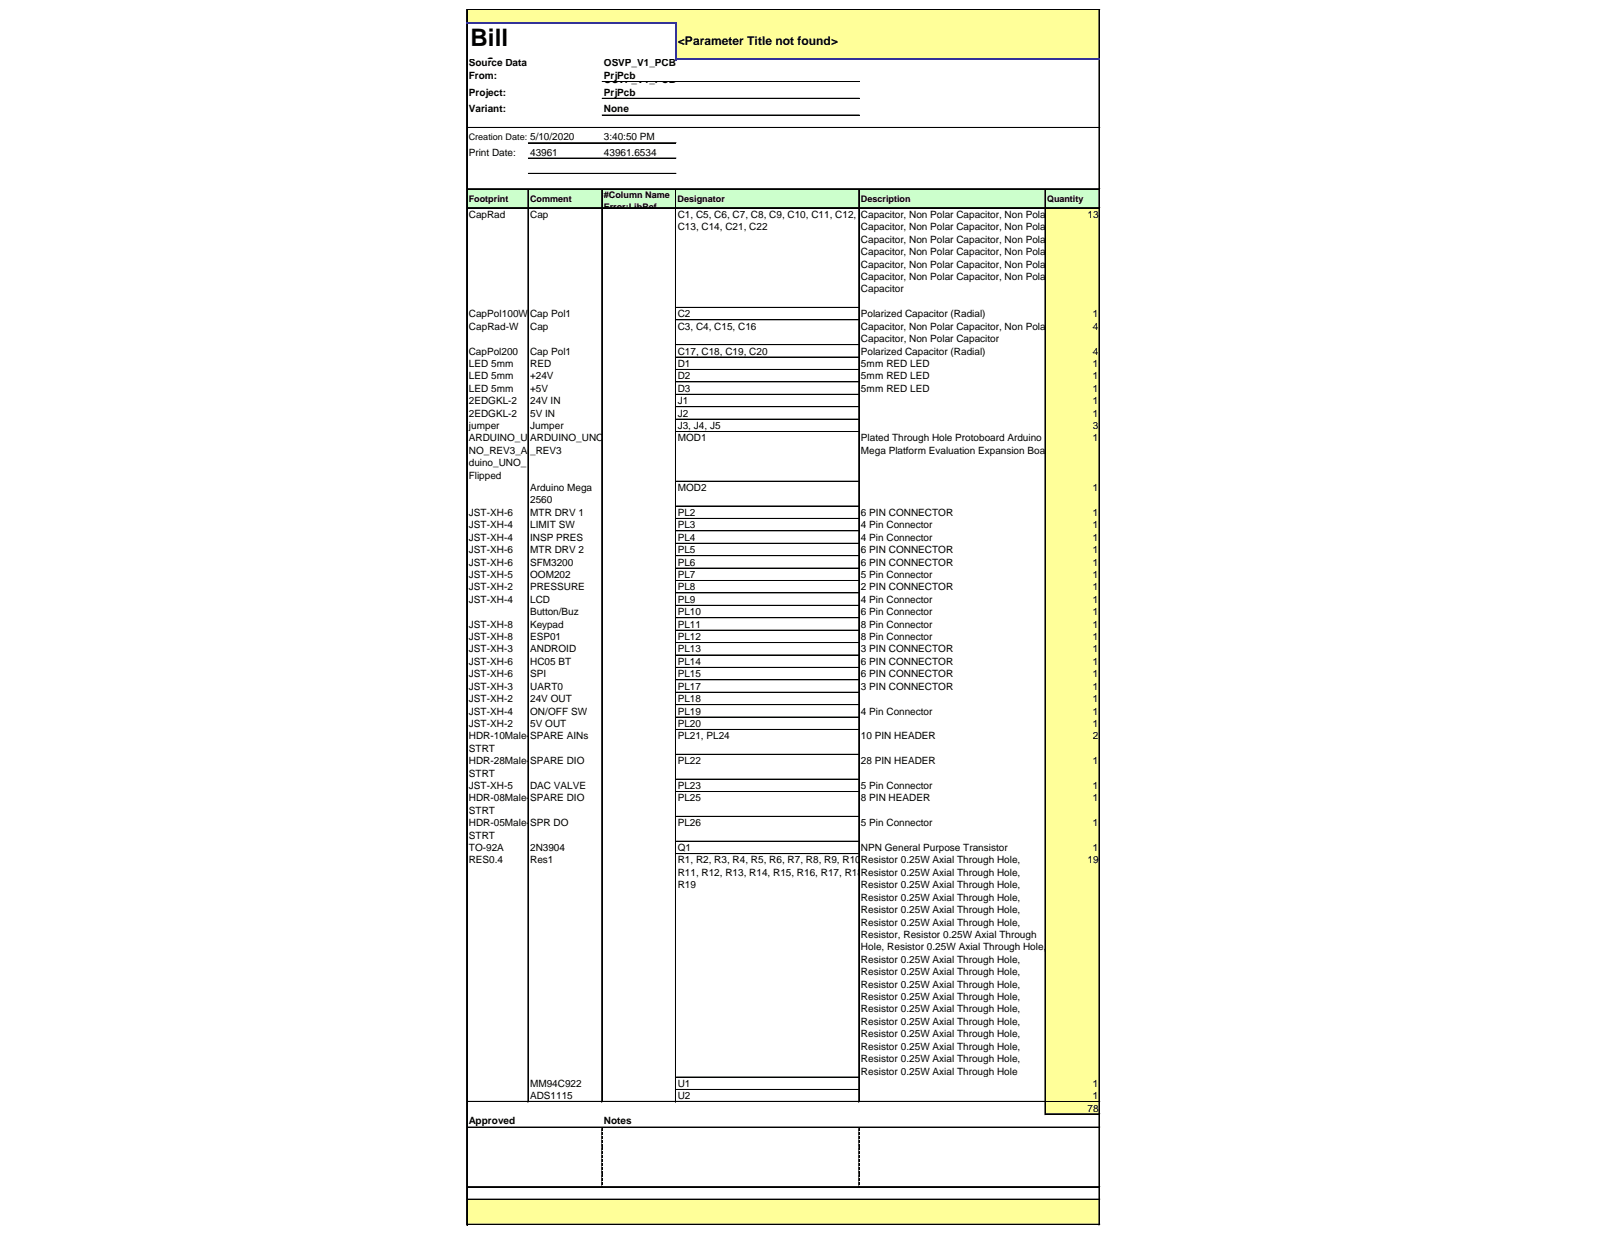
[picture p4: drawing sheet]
<svg xmlns="http://www.w3.org/2000/svg" width="279mm" height="216mm" viewBox="0 0 279 216" stroke-linecap="round" stroke-linejoin="round" font-family="sans-serif">
<defs><g id="words">
<g font-size="4.2">
<text x="81.4" y="8">Bill</text>
<text x="81.4" y="13">of</text>
</g>
<text font-size="2.1" x="117.2" y="7.8">&lt;Parameter Title not found&gt;</text>
<g font-size="1.7">
<text x="81.1" y="11.4">Source Data</text>
<text x="104.4" y="11.4">OSVP_V1_PCB.</text>
<text x="81.1" y="13.6">From:</text>
<text x="81.1" y="16.5">Project:</text>
<text x="104.4" y="13.6">PrjPcb</text>
<text x="104.4" y="14.3">OSVP_V1_PCB.</text>
<text x="104.4" y="16.5">PrjPcb</text>
<text x="81.1" y="19.4">Variant:</text>
<text x="104.4" y="19.4">None</text>
<text x="81.1" y="26.9">Print Date:</text>
<text x="91.7" y="26.9">43961</text>
<text x="104.4" y="24.2">3:40:50 PM</text>
<text x="104.4" y="26.9">43961.6534</text>
<text x="81.1" y="37.7">CapRad</text>
<text x="91.7" y="37.7">Cap</text>
<text x="117.2" y="37.7">C1, C5, C6, C7, C8, C9, C10, C11, C12,</text>
<text x="117.2" y="39.8">C13, C14, C21, C22</text>
<text x="148.9" y="37.7">Capacitor, Non Polar Capacitor, Non Polar</text>
<text x="148.9" y="39.8">Capacitor, Non Polar Capacitor, Non Polar</text>
<text x="148.9" y="42">Capacitor, Non Polar Capacitor, Non Polar</text>
<text x="188" y="37.7">13</text>
<text x="148.9" y="44.1">Capacitor, Non Polar Capacitor, Non Polar</text>
<text x="148.9" y="46.3">Capacitor, Non Polar Capacitor, Non Polar</text>
<text x="148.9" y="48.4">Capacitor, Non Polar Capacitor, Non Polar</text>
<text x="148.9" y="50.6">Capacitor</text>
<text x="81.1" y="54.8">CapPol100W</text>
<text x="81.1" y="57">CapRad-W</text>
<text x="91.7" y="54.8">Cap Pol1</text>
<text x="91.7" y="57">Cap</text>
<text x="117.2" y="54.8">C2</text>
<text x="117.2" y="57">C3, C4, C15, C16</text>
<text x="148.9" y="54.8">Polarized Capacitor (Radial)</text>
<text x="148.9" y="57">Capacitor, Non Polar Capacitor, Non Polar</text>
<text x="148.9" y="59.1">Capacitor, Non Polar Capacitor</text>
<text x="188.9" y="54.8">1</text>
<text x="188.9" y="57">4</text>
<text x="81.1" y="61.3">CapPol200</text>
<text x="81.1" y="63.4">LED 5mm</text>
<text x="81.1" y="65.6">LED 5mm</text>
<text x="91.7" y="61.3">Cap Pol1</text>
<text x="91.7" y="63.4">RED</text>
<text x="91.7" y="65.6">+24V</text>
<text x="117.2" y="61.3">C17, C18, C19, C20</text>
<text x="117.2" y="63.4">D1</text>
<text x="117.2" y="65.6">D2</text>
<text x="148.9" y="61.3">Polarized Capacitor (Radial)</text>
<text x="148.9" y="63.4">5mm RED LED</text>
<text x="148.9" y="65.6">5mm RED LED</text>
<text x="188.9" y="61.3">4</text>
<text x="188.9" y="63.4">1</text>
<text x="188.9" y="65.6">1</text>
<text x="81.1" y="67.7">LED 5mm</text>
<text x="81.1" y="69.9">2EDGKL-2</text>
<text x="91.7" y="67.7">+5V</text>
<text x="91.7" y="69.9">24V IN</text>
<text x="117.2" y="67.7">D3</text>
<text x="117.2" y="69.9">J1</text>
<text x="148.9" y="67.7">5mm RED LED</text>
<text x="188.9" y="67.7">1</text>
<text x="188.9" y="69.9">1</text>
<text x="81.1" y="72">2EDGKL-2</text>
<text x="81.1" y="74.2">jumper</text>
<text x="81.1" y="76.3">ARDUINO_U</text>
<text x="91.7" y="72">5V IN</text>
<text x="91.7" y="74.2">Jumper</text>
<text x="91.7" y="76.3">ARDUINO_UNO</text>
<text x="117.2" y="72">J2</text>
<text x="117.2" y="74.2">J3, J4, J5</text>
<text x="117.2" y="76.3">MOD1</text>
<text x="148.9" y="76.3">Plated Through Hole Protoboard Arduino</text>
<text x="188.9" y="72">1</text>
<text x="188.9" y="74.2">3</text>
<text x="188.9" y="76.3">1</text>
<text x="81.1" y="78.4">NO_REV3_Ar</text>
<text x="81.1" y="80.6">duino_UNO_</text>
<text x="81.1" y="82.7">Flipped</text>
<text x="91.7" y="78.4">_REV3</text>
<text x="148.9" y="78.4">Mega Platform Evaluation Expansion Board</text>
<text x="81.1" y="89.2">JST-XH-6</text>
<text x="91.7" y="84.9">Arduino Mega</text>
<text x="91.7" y="87">2560</text>
<text x="91.7" y="89.2">MTR DRV 1</text>
<text x="117.2" y="84.9">MOD2</text>
<text x="117.2" y="89.2">PL2</text>
<text x="148.9" y="89.2">6 PIN CONNECTOR</text>
<text x="188.9" y="84.9">1</text>
<text x="188.9" y="89.2">1</text>
<text x="81.1" y="91.3">JST-XH-4</text>
<text x="81.1" y="93.5">JST-XH-4</text>
<text x="81.1" y="95.6">JST-XH-6</text>
<text x="91.7" y="91.3">LIMIT SW</text>
<text x="91.7" y="93.5">INSP PRES</text>
<text x="91.7" y="95.6">MTR DRV 2</text>
<text x="117.2" y="91.3">PL3</text>
<text x="117.2" y="93.5">PL4</text>
<text x="117.2" y="95.6">PL5</text>
<text x="148.9" y="91.3">4 Pin Connector</text>
<text x="148.9" y="93.5">4 Pin Connector</text>
<text x="148.9" y="95.6">6 PIN CONNECTOR</text>
<text x="188.9" y="91.3">1</text>
<text x="188.9" y="93.5">1</text>
<text x="188.9" y="95.6">1</text>
<text x="81.1" y="97.8">JST-XH-6</text>
<text x="81.1" y="99.9">JST-XH-5</text>
<text x="91.7" y="97.8">SFM3200</text>
<text x="91.7" y="99.9">OOM202</text>
<text x="117.2" y="97.8">PL6</text>
<text x="117.2" y="99.9">PL7</text>
<text x="148.9" y="97.8">6 PIN CONNECTOR</text>
<text x="148.9" y="99.9">5 Pin Connector</text>
<text x="188.9" y="97.8">1</text>
<text x="188.9" y="99.9">1</text>
<text x="81.1" y="102.1">JST-XH-2</text>
<text x="81.1" y="104.2">JST-XH-4</text>
<text x="91.7" y="102.1">PRESSURE</text>
<text x="91.7" y="104.2">LCD</text>
<text x="91.7" y="106.3">Button/Buz</text>
<text x="117.2" y="102.1">PL8</text>
<text x="117.2" y="104.2">PL9</text>
<text x="117.2" y="106.3">PL10</text>
<text x="148.9" y="102.1">2 PIN CONNECTOR</text>
<text x="148.9" y="104.2">4 Pin Connector</text>
<text x="148.9" y="106.3">6 Pin Connector</text>
<text x="188.9" y="102.1">1</text>
<text x="188.9" y="104.2">1</text>
<text x="188.9" y="106.3">1</text>
<text x="81.1" y="108.5">JST-XH-8</text>
<text x="81.1" y="110.6">JST-XH-8</text>
<text x="81.1" y="112.8">JST-XH-3</text>
<text x="91.7" y="108.5">Keypad</text>
<text x="91.7" y="110.6">ESP01</text>
<text x="91.7" y="112.8">ANDROID</text>
<text x="117.2" y="108.5">PL11</text>
<text x="117.2" y="110.6">PL12</text>
<text x="117.2" y="112.8">PL13</text>
<text x="148.9" y="108.5">8 Pin Connector</text>
<text x="148.9" y="110.6">8 Pin Connector</text>
<text x="148.9" y="112.8">3 PIN CONNECTOR</text>
<text x="188.9" y="108.5">1</text>
<text x="188.9" y="110.6">1</text>
<text x="188.9" y="112.8">1</text>
<text x="81.1" y="114.9">JST-XH-6</text>
<text x="81.1" y="117.1">JST-XH-6</text>
<text x="81.1" y="119.2">JST-XH-3</text>
<text x="91.7" y="114.9">HC05 BT</text>
<text x="91.7" y="117.1">SPI</text>
<text x="91.7" y="119.2">UART0</text>
<text x="117.2" y="114.9">PL14</text>
<text x="117.2" y="117.1">PL15</text>
<text x="117.2" y="119.2">PL17</text>
<text x="148.9" y="114.9">6 PIN CONNECTOR</text>
<text x="148.9" y="117.1">6 PIN CONNECTOR</text>
<text x="148.9" y="119.2">3 PIN CONNECTOR</text>
<text x="188.9" y="114.9">1</text>
<text x="188.9" y="117.1">1</text>
<text x="188.9" y="119.2">1</text>
<text x="81.1" y="121.4">JST-XH-2</text>
<text x="81.1" y="123.5">JST-XH-4</text>
<text x="81.1" y="125.7">JST-XH-2</text>
<text x="91.7" y="121.4">24V OUT</text>
<text x="91.7" y="123.5">ON/OFF SW</text>
<text x="91.7" y="125.7">5V OUT</text>
<text x="117.2" y="121.4">PL18</text>
<text x="117.2" y="123.5">PL19</text>
<text x="117.2" y="125.7">PL20</text>
<text x="148.9" y="123.5">4 Pin Connector</text>
<text x="188.9" y="121.4">1</text>
<text x="188.9" y="123.5">1</text>
<text x="188.9" y="125.7">1</text>
<text x="81.1" y="127.8">HDR-10Male-</text>
<text x="81.1" y="129.9">STRT</text>
<text x="91.7" y="127.8">SPARE AINs</text>
<text x="117.2" y="127.8">PL21, PL24</text>
<text x="148.9" y="127.8">10 PIN HEADER</text>
<text x="188.9" y="127.8">2</text>
<text x="81.1" y="132.1">HDR-28Male-</text>
<text x="81.1" y="134.2">STRT</text>
<text x="81.1" y="136.4">JST-XH-5</text>
<text x="91.7" y="132.1">SPARE DIO</text>
<text x="91.7" y="136.4">DAC VALVE</text>
<text x="117.2" y="132.1">PL22</text>
<text x="117.2" y="136.4">PL23</text>
<text x="148.9" y="132.1">28 PIN HEADER</text>
<text x="148.9" y="136.4">5 Pin Connector</text>
<text x="188.9" y="132.1">1</text>
<text x="188.9" y="136.4">1</text>
<text x="81.1" y="138.5">HDR-08Male-</text>
<text x="81.1" y="140.7">STRT</text>
<text x="81.1" y="142.8">HDR-05Male-</text>
<text x="91.7" y="138.5">SPARE DIO</text>
<text x="91.7" y="142.8">SPR DO</text>
<text x="117.2" y="138.5">PL25</text>
<text x="117.2" y="142.8">PL26</text>
<text x="148.9" y="138.5">8 PIN HEADER</text>
<text x="148.9" y="142.8">5 Pin Connector</text>
<text x="188.9" y="138.5">1</text>
<text x="188.9" y="142.8">1</text>
<text x="81.1" y="145">STRT</text>
<text x="81.1" y="147.1">TO-92A</text>
<text x="81.1" y="149.3">RES0.4</text>
<text x="91.7" y="147.1">2N3904</text>
<text x="91.7" y="149.3">Res1</text>
<text x="117.2" y="147.1">Q1</text>
<text x="117.2" y="149.3">R1, R2, R3, R4, R5, R6, R7, R8, R9, R10,Resistor 0.25W Axial Through Hole,</text>
<text x="148.9" y="147.1">NPN General Purpose Transistor</text>
<text x="188" y="149.3">19</text>
<text x="188.9" y="147.1">1</text>
<text x="117.2" y="151.4">R11, R12, R13, R14, R15, R16, R17, R18,</text>
<text x="117.2" y="153.6">R19</text>
<text x="148.9" y="151.4">Resistor 0.25W Axial Through Hole,</text>
<text x="148.9" y="153.6">Resistor 0.25W Axial Through Hole,</text>
<text x="148.9" y="155.7">Resistor 0.25W Axial Through Hole,</text>
<text x="148.9" y="157.8">Resistor 0.25W Axial Through Hole,</text>
<text x="148.9" y="160">Resistor 0.25W Axial Through Hole,</text>
<text x="148.9" y="162.1">Resistor, Resistor 0.25W Axial Through</text>
<text x="148.9" y="164.3">Hole, Resistor 0.25W Axial Through Hole,</text>
<text x="148.9" y="166.4">Resistor 0.25W Axial Through Hole,</text>
<text x="148.9" y="168.6">Resistor 0.25W Axial Through Hole,</text>
<text x="148.9" y="170.7">Resistor 0.25W Axial Through Hole,</text>
<text x="148.9" y="172.9">Resistor 0.25W Axial Through Hole,</text>
<text x="148.9" y="175">Resistor 0.25W Axial Through Hole,</text>
<text x="148.9" y="177.2">Resistor 0.25W Axial Through Hole,</text>
<text x="148.9" y="179.3">Resistor 0.25W Axial Through Hole,</text>
<text x="148.9" y="181.4">Resistor 0.25W Axial Through Hole,</text>
<text x="148.9" y="183.6">Resistor 0.25W Axial Through Hole,</text>
<text x="148.9" y="185.7">Resistor 0.25W Axial Through Hole</text>
<text x="91.7" y="187.9">MM94C922</text>
<text x="91.7" y="190">ADS1115</text>
<text x="117.2" y="187.9">U1</text>
<text x="117.2" y="190">U2</text>
<text x="188.9" y="187.9">1</text>
<text x="188.9" y="190">1</text>
<text x="81.1" y="194.3">Approved</text>
<text x="104.4" y="194.3">Notes</text>
<text x="188" y="192.2">78</text>
</g>
<g font-size="1.6">
<text x="81" y="24.2">Creation Date: 5/10/2020</text>
<text x="81" y="34.8">Footprint</text>
<text x="91.6" y="34.8">Comment</text>
<text x="104.4" y="34.2">#Column Name</text>
<text x="117.2" y="34.8">Designator</text>
<text x="148.8" y="34.8">Description</text>
<text x="181" y="34.8">Quantity</text>
<text x="104.4" y="36.3">Error:LibRef</text>
</g>
</g></defs>
<g fill="#ff9">
<path d="M80.8 1.7h109.3v2.3h-109.3z"/>
<path d="M116.9 4h73.2v6.3h-73.2z"/>
</g>
<path d="M80.8 32.7h109.3v3.3h-109.3z" fill="#cfc"/>
<g fill="#ff9">
<path d="M180.7 36h9.4v17.2h-9.4z"/>
<path d="M180.7 53.1h9.4v2.2h-9.4z"/>
<path d="M180.7 55.3h9.4v4.3h-9.4z"/>
<path d="M180.7 59.6h9.4v2.1h-9.4z"/>
<path d="M180.7 61.7h9.4v2.2h-9.4z"/>
<path d="M180.7 63.9h9.4v2.1h-9.4z"/>
<path d="M180.7 66h9.4v2.2h-9.4z"/>
<path d="M180.7 68.2h9.4v2.1h-9.4z"/>
<path d="M180.7 70.3h9.4v2.2h-9.4z"/>
<path d="M180.7 72.4h9.4v2.2h-9.4z"/>
<path d="M180.7 74.6h9.4v8.6h-9.4z"/>
<path d="M180.7 83.2h9.4v4.3h-9.4z"/>
<path d="M180.7 87.5h9.4v2.1h-9.4z"/>
<path d="M180.7 89.6h9.4v2.2h-9.4z"/>
<path d="M180.7 91.8h9.4v2.1h-9.4z"/>
<path d="M180.7 93.9h9.4v2.2h-9.4z"/>
<path d="M180.7 96h9.4v2.2h-9.4z"/>
<path d="M180.7 98.2h9.4v2.2h-9.4z"/>
<path d="M180.7 100.3h9.4v2.2h-9.4z"/>
<path d="M180.7 102.5h9.4v2.2h-9.4z"/>
<path d="M180.7 104.6h9.4v2.2h-9.4z"/>
<path d="M180.7 106.8h9.4v2.1h-9.4z"/>
<path d="M180.7 108.9h9.4v2.2h-9.4z"/>
<path d="M180.7 111.1h9.4v2.1h-9.4z"/>
<path d="M180.7 113.2h9.4v2.2h-9.4z"/>
<path d="M180.7 115.4h9.4v2.1h-9.4z"/>
<path d="M180.7 117.5h9.4v2.2h-9.4z"/>
<path d="M180.7 119.7h9.4v2.1h-9.4z"/>
<path d="M180.7 121.8h9.4v2.2h-9.4z"/>
<path d="M180.7 123.9h9.4v2.2h-9.4z"/>
<path d="M180.7 126.1h9.4v4.3h-9.4z"/>
<path d="M180.7 130.4h9.4v4.3h-9.4z"/>
<path d="M180.7 134.7h9.4v2.1h-9.4z"/>
<path d="M180.7 136.8h9.4v4.3h-9.4z"/>
<path d="M180.7 141.1h9.4v4.3h-9.4z"/>
<path d="M180.7 145.4h9.4v2.2h-9.4z"/>
<path d="M180.7 147.5h9.4v38.7h-9.4z"/>
<path d="M180.7 186.2h9.4v2.1h-9.4z"/>
<path d="M180.7 188.3h9.4v2.2h-9.4z"/>
<path d="M180.7 190.5h9.4v2.1h-9.4z"/>
<path d="M80.8 207.4h109.3v4.3h-109.3z"/>
</g>
<g fill="none" stroke="#000" stroke-width=".17">
<path d="M80.7 1.6v2.2M80.7 4.1v207.7M80.8 1.6h109.4M80.8 1.7h109.4M104.1 14.1h44.5M104.1 14.2h44.5M104.1 17h44.5M104.1 17.1h44.5M104.1 19.9h44.5M104.1 20h44.5M190 1.8v8.3M190 10.4v201.4"/>
<path d="M190.1 1.8v8.3M190.1 10.4v201.4M80.8 22h109.4M80.8 22.1h109.4M80.8 32.6h109.4M80.8 32.7h109.4M80.8 35.9h109.4M80.8 36h109.4M91.3 32.8v157.7M91.4 32.8v157.7M91.4 24.7h25.5M91.4 24.8h25.5"/>
<path d="M91.4 27.3h25.5M91.4 27.4h25.5M91.4 30h25.5M104 32.8v157.7M104.1 32.8v157.7M116.8 32.8v157.7M116.9 32.8v157.7M148.5 32.8v157.7M180.7 32.8v159.9M148.5 53.1h-31.6M148.5 55.3h-31.6M148.5 59.6h-31.6"/>
<path d="M116.9 63.9h31.6M116.9 70.3h31.6M148.5 61.7h-31.6M148.5 66h-31.6M148.5 68.2h-31.6M148.5 72.4l-31.6 .1M148.5 74.6h-31.6M116.9 83.2h31.6M116.9 93.9h31.6M148.5 87.5h-31.6M148.5 89.6h-31.6M148.5 91.8h-31.6"/>
<path d="M148.5 96l-31.6 .1M148.5 98.2h-31.6M116.9 100.3h31.6M116.9 100.4h31.6M116.9 106.8h31.6M116.9 113.2h31.6M148.5 102.5h-31.6M148.5 104.6h-31.6M148.5 108.9h-31.6M148.5 111.1h-31.6M148.5 115.4h-31.6M148.5 117.5h-31.6"/>
<path d="M148.5 119.7h-31.6M116.9 130.4h31.6M116.9 136.8h31.6M148.5 121.8h-31.6M148.5 123.9l-31.6 .1M148.5 126.1h-31.6M148.5 134.7h-31.6M148.5 141.1h-31.6M148.5 145.4h-31.6M148.5 147.5l-31.6 .1M80.8 190.4h109.4M80.8 190.5h109.4"/>
<path d="M80.8 194.8h109.4M80.8 194.9h109.4M104 195.1v.4M104 195.7v.5M104 196.4v.5M104 197v.5M104 197.7v.5M104 198.4v.5M104 199v.5M104 199.7v.5M148.5 195.1v.4M148.5 195.7v.5"/>
<path d="M148.5 196.4v.5M148.5 197v.5M148.5 197.7v.5M148.5 198.4v.5M148.5 199v.5M148.5 199.7v.5M148.5 186.2h-31.6M148.5 188.3h-31.6M180.8 192.5h9.4M180.8 192.6h9.4M80.8 205.1h109.4M80.8 205.2h109.4"/>
<path d="M80.8 207.3h109.4M80.8 207.4h109.4M80.8 211.6h109.4M80.8 211.7h109.4M104 200.4v.5M104 201v.5M104 201.7v.5M104 202.4v.5M104 203v.5M104 203.7v.5M104 204.4v.5M104 205v.2"/>
<path d="M148.5 200.4v.5M148.5 201v.5M148.5 201.7v.5M148.5 202.4v.5M148.5 203v.5M148.5 203.7v.5M148.5 204.4v.5M148.5 205v.2"/>
</g>
<path d="M116.9 4.1v6.3" fill="none" stroke="#339" stroke-width=".31"/>
<g fill="#000">
<path d="M104 195.1h.2v.4h-.2zM104 195.7h.2v.5h-.2zM104 196.4h.2v.5h-.2zM104 197h.2v.5h-.2zM104 197.7h.2v.5h-.2zM104 198.4h.2v.5h-.2zM104 199h.2v.5h-.2zM104 199.7h.2v.5h-.2zM148.5 195.1h.1v.4h-.1zM148.5 195.7h.1v.5h-.1zM148.5 196.4h.1v.5h-.1zM148.5 197h.1v.5h-.1z"/>
<path d="M148.5 197.7h.1v.5h-.1zM148.5 198.4h.1v.5h-.1zM148.5 199h.1v.5h-.1zM148.5 199.7h.1v.5h-.1zM104 200.4h.2v.5h-.2zM104 201h.2v.5h-.2zM104 201.7h.2v.5h-.2zM104 202.4h.2v.5h-.2zM104 203h.2v.5h-.2zM104 203.7h.2v.5h-.2zM104 204.4h.2v.5h-.2zM104 205h.2v.2h-.2z"/>
<path d="M148.5 200.4h.1v.5h-.1zM148.5 201h.1v.5h-.1zM148.5 201.7h.1v.5h-.1zM148.5 202.4h.1v.5h-.1zM148.5 203h.1v.5h-.1zM148.5 203.7h.1v.5h-.1zM148.5 204.4h.1v.5h-.1zM148.5 205h.1v.2h-.1z"/>
</g>
<path d="M80.7 4h36.3M117 10.3h73.2" fill="none" stroke="#339" stroke-width=".33"/>
<use href="#words"/>
</svg>
